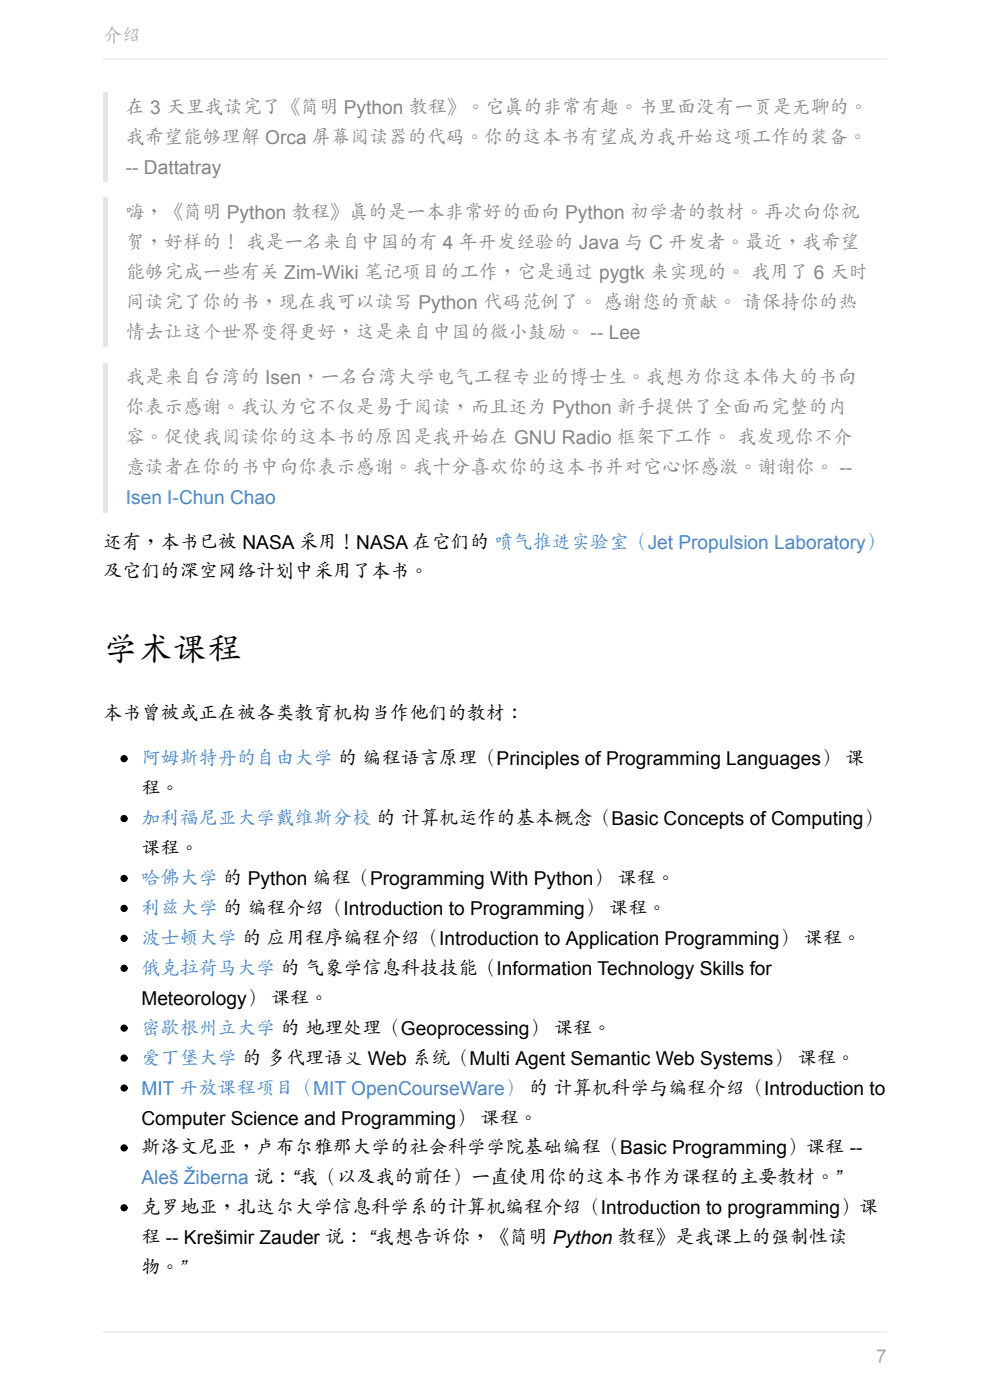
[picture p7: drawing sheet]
<svg xmlns="http://www.w3.org/2000/svg" width="210mm" height="297mm" viewBox="0 0 210 297" stroke-linecap="round" stroke-linejoin="round" font-family="sans-serif">
<defs><g id="words">
<text font-size="7.4" x="21.9" y="140.5">学术课程</text>
<g font-size="4.1" fill="#aaa">
<text x="21.9" y="8.9">介绍</text>
<text x="185.8" y="289.1">7</text>
</g>
<g font-size="4.1" fill="#858585">
<text x="26.7" y="24.1">在 3 天里我读完了《简明 Python 教程》。它真的非常有趣。书里面没有一页是无聊的。</text>
<text x="26.7" y="30.5">我希望能够理解 Orca 屏幕阅读器的代码。你的这本书有望成为我开始这项工作的装备。</text>
<text x="26.7" y="36.8">-- Dattatray</text>
<text x="26.7" y="46.5">嗨，《简明 Python 教程》真的是一本非常好的面向 Python 初学者的教材。再次向你祝</text>
<text x="26.7" y="52.8">贺，好样的！ 我是一名来自中国的有 4 年开发经验的 Java 与 C 开发者。最近，我希望</text>
<text x="26.7" y="59.2">能够完成一些有关 Zim-Wiki 笔记项目的工作，它是通过 pygtk 来实现的。 我用了 6 天时</text>
<text x="26.7" y="65.5">间读完了你的书，现在我可以读写 Python 代码范例了。 感谢您的贡献。 请保持你的热</text>
<text x="26.7" y="71.9">情去让这个世界变得更好，这是来自中国的微小鼓励。 -- Lee</text>
<text x="26.7" y="81.6">我是来自台湾的 Isen，一名台湾大学电气工程专业的博士生。我想为你这本伟大的书向</text>
<text x="26.7" y="87.9">你表示感谢。我认为它不仅是易于阅读，而且还为 Python 新手提供了全面而完整的内</text>
<text x="26.7" y="94.3">容。促使我阅读你的这本书的原因是我开始在 GNU Radio 框架下工作。 我发现你不介</text>
<text x="26.7" y="100.6">意读者在你的书中向你表示感谢。我十分喜欢你的这本书并对它心怀感激。谢谢你。 --</text>
</g>
<g font-size="4.1" fill="#4183c4">
<text x="26.7" y="107">Isen I-Chun Chao</text>
<text x="30" y="162.3">阿姆斯特丹的自由大学 的 编程语言原理（Principles of Programming Languages） 课</text>
<text x="30" y="175">加利福尼亚大学戴维斯分校 的 计算机运作的基本概念（Basic Concepts of Computing）</text>
<text x="30" y="187.8">哈佛大学 的 Python 编程（Programming With Python） 课程。</text>
<text x="30" y="194.1">利兹大学 的 编程介绍（Introduction to Programming） 课程。</text>
<text x="30" y="200.5">波士顿大学 的 应用程序编程介绍（Introduction to Application Programming） 课程。</text>
<text x="30" y="206.8">俄克拉荷马大学 的 气象学信息科技技能（Information Technology Skills for</text>
<text x="30" y="219.5">密歇根州立大学 的 地理处理（Geoprocessing） 课程。</text>
<text x="30" y="225.9">爱丁堡大学 的 多代理语义 Web 系统（Multi Agent Semantic Web Systems） 课程。</text>
<text x="30" y="232.2">MIT 开放课程项目（MIT OpenCourseWare） 的 计算机科学与编程介绍（Introduction to</text>
<text x="30" y="251.3">Aleš Žiberna 说：“我（以及我的前任）一直使用你的这本书作为课程的主要教材。”</text>
</g>
<g font-size="4.1">
<text x="21.9" y="116.4">还有，本书已被 NASA 采用！NASA 在它们的 喷气推进实验室（Jet Propulsion Laboratory）</text>
<text x="21.9" y="122.7">及它们的深空网络计划中采用了本书。</text>
<text x="21.9" y="152.7">本书曾被或正在被各类教育机构当作他们的教材：</text>
<text x="30" y="168.7">程。</text>
<text x="30" y="181.4">课程。</text>
<text x="30" y="213.2">Meteorology） 课程。</text>
<text x="30" y="238.6">Computer Science and Programming） 课程。</text>
<text x="30" y="244.9">斯洛文尼亚，卢布尔雅那大学的社会科学学院基础编程（Basic Programming）课程 --</text>
<text x="30" y="257.6">克罗地亚，扎达尔大学信息科学系的计算机编程介绍（Introduction to programming）课</text>
<text x="30" y="264">程 -- Krešimir Zauder 说： “我想告诉你，《简明 Python 教程》是我课上的强制性读</text>
<text x="30" y="270.3">物。”</text>
</g>
</g></defs>
<g fill="#e5e5e5">
<path d="M21.9 19.6h1v19h-1z"/>
<path d="M21.9 41.9h1v31.8h-1z"/>
<path d="M21.9 77h1v31.7h-1z"/>
</g>
<g fill="#000" stroke="#000" stroke-width=".25">
<circle cx="26.3" cy="160.9" r=".63"/>
<circle cx="26.3" cy="173.7" r=".63"/>
<circle cx="26.3" cy="192.7" r=".63"/>
<circle cx="26.3" cy="199.1" r=".63"/>
<circle cx="26.3" cy="186.4" r=".63"/>
<circle cx="26.3" cy="205.4" r=".63"/>
<circle cx="26.3" cy="218.1" r=".63"/>
<circle cx="26.3" cy="224.5" r=".63"/>
<circle cx="26.3" cy="230.8" r=".63"/>
<circle cx="26.3" cy="256.2" r=".63"/>
<circle cx="26.3" cy="243.5" r=".63"/>
</g>
<path d="M21.9 12.6h166.2M21.9 282.6h166.2" fill="none" stroke="#eee" stroke-width=".25"/>
<use href="#words"/>
</svg>
